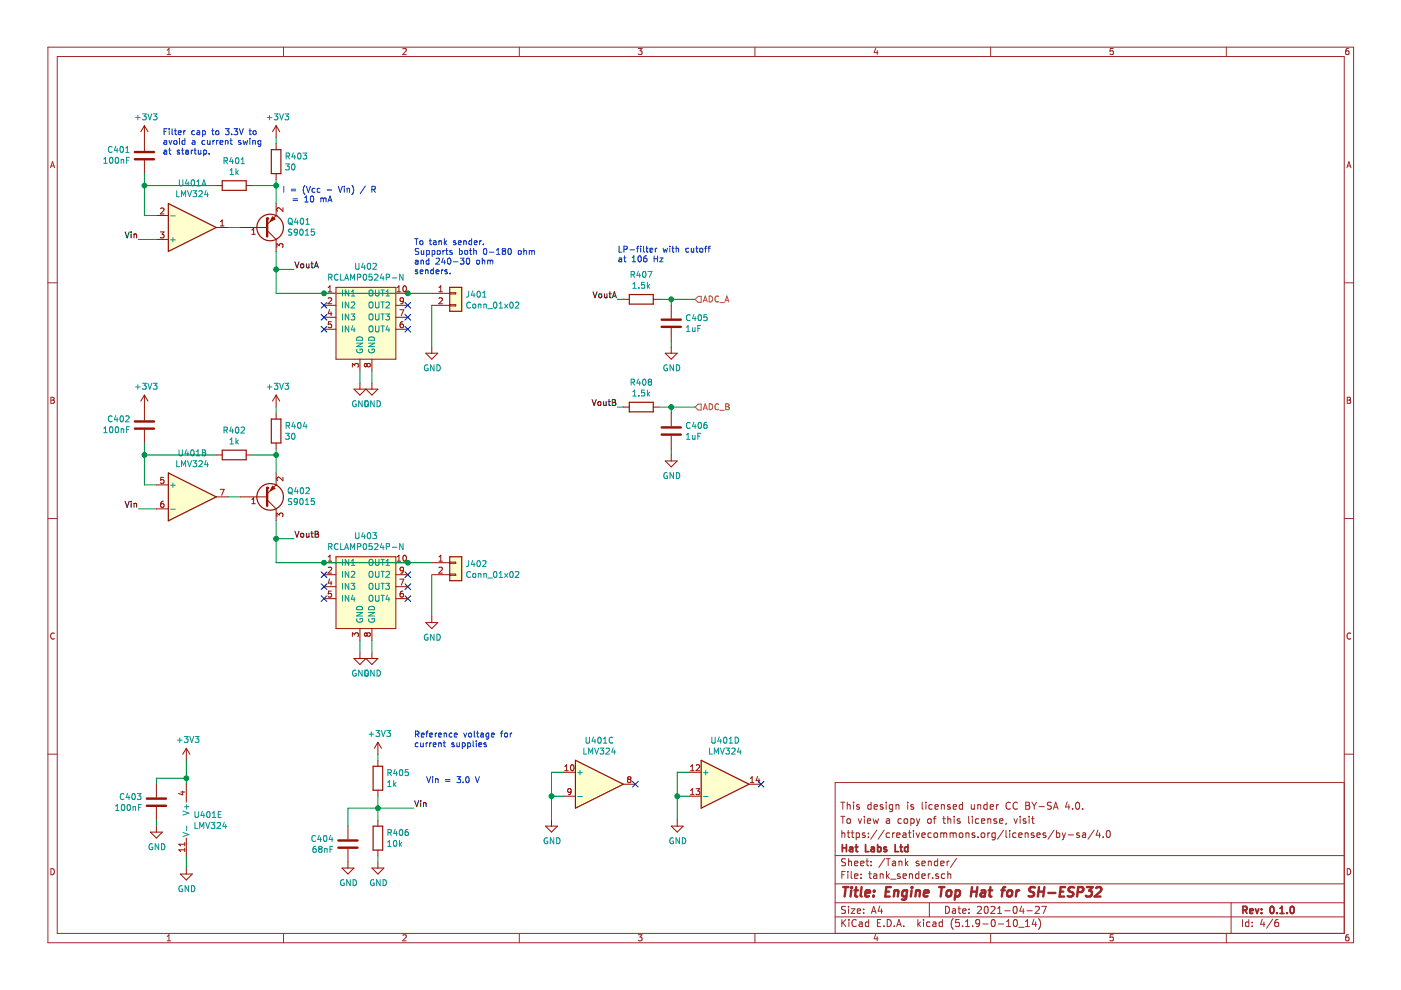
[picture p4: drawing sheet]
<svg xmlns="http://www.w3.org/2000/svg" width="297mm" height="210mm" viewBox="0 0 297 210" stroke-linecap="round" stroke-linejoin="round" font-family="sans-serif">
<path d="M.2 0h296.9v209.9h-296.9z" fill-rule="evenodd" fill="#fff" stroke="#fff" stroke-width=".21"/>
<g fill="none" stroke="#a0282a" stroke-width=".21">
<path d="M10.2 10h276.8v189.9h-276.8zM12.1 12h272.9v185.9h-272.9zM35.4 11.6h.8M35.4 10.6l.4-.3v1.3M60.1 10v2M85.4 10.4l.5-.1 .2 .3-.8 1h.8M110.1 10v2M135.3 10.3h.8l-.4 .5 .4 .1v.5l-.2 .2-.6-.2M160.1 10v2M185.6 10.2l-.3 .9h.9M186 10.7v.9M210 10v2"/>
<path d="M236 10.3h-.6l-.1 .6 .7-.1v.6l-.2 .2-.5-.2M260 10v2M285.9 10.3h-.4l-.1 .3-.1 .7 .2 .3 .5-.2-.1-.6h-.4l-.2 .2M10.7 35.6l.4-1.3 .5 1.3M10.8 35.2h.7M285.6 35.6l.4-1.3 .4 1.3M285.7 35.2h.6M10.2 60h1.9M285 60h2M10.8 84.2h.4l.3 .3-.3 .3 .3 .3-.2 .4h-.5zM10.8 84.8h.4M285.6 84.2h.5l.2 .3-.2 .3 .3 .3-.2 .4h-.6z"/>
<path d="M285.6 84.8h.5M10.2 109.9h1.9M285 109.9h2M11.5 134.3a.58 .58 0 0 0-.8 .5 .58 .58 0 0 0 .8 .6M286.4 134.3a.58 .58 0 0 0-.8 .5 .58 .58 0 0 0 .8 .6M10.2 159.9h1.9M285 159.9h2M178.3 173.1h.8M178.3 170.1h.8M178.5 176.1v1.5M178.5 176.7l.2-.1 .3 .1 .1 .9M178.7 170.1v1.5"/>
<path d="M178.7 173.1v1.5M179.6 176.6h.6M179.6 173.7l.2-.1 .5 .1v.8l-.3 .1-.4-.1zM179.6 170.1v1.5M179.6 170.7l.2-.1 .4 .1 .1 .9M179.8 176.1v1.3l.4 .2M180.5 176.6h.6M180.7 176.1v1.3l.4 .2M181 170.1v.1M181 170.6v1M181.5 176.7l.5-.1 .2 .3v.5l-.2 .2-.5-.1M181.5 176.6v1.5"/>
<path d="M182 173.6l.3 1 .4-1M182.2 170.7l-.4-.1-.2 .2 .1 .2 .5 .2v.3h-.6M183.3 173.1v.1M183.3 173.6v1M183.4 176.7l-.4-.1-.2 .2 .1 .2 .5 .1v.4h-.6M183.9 174.1l.7-.2-.1-.2-.4-.1-.2 .2 .1 .7h.5M184.1 177.4v.2M184.1 176.7v.1M184.7 170.1v1.5M184.7 170.7l-.4-.1-.3 .3v.6l.3 .1 .4-.1M185.1 173.6l.3 1 .3-.7 .3 .7 .3-1M185.3 171.1l.7-.2v-.2l-.5-.1-.2 .2 .1 .7h.6"/>
<path d="M185.9 176l-1.3 1.9M187.2 170.7l-.4-.1-.2 .2 .1 .2 .5 .2v.3h-.6M187.5 176l-1.3 1.9M187.9 170.1v.1M187.9 170.6v1M188 173.7h.5l.1 .9M188.6 176.7l-.4-.1-.3 .3 .1 .5 .2 .2 .4-.1M188.6 173.9l-.5 .1-.2 .2 .2 .4 .5-.1M189.3 170.6v1.2l-.3 .3-.4-.1M189.3 176.6v1M189.3 170.7l-.5-.1-.3 .3 .2 .6h.6M189.7 176.6l-.4 .3"/>
<path d="M190 170.7l.2-.1 .3 .1 .1 .9M190 170.6v1M190.1 177.1l.7-.2v-.2l-.5-.1-.2 .2 .1 .7h.6M191.1 173.7l-.4-.1-.3 .3 .1 .6h.6M191.5 176.7h.5l.1 .9M191.7 173.7l.3-.1 .4 .1 .1 .6-.2 .2-.3 .1-.3-.1zM192.1 176.9l-.7 .3 .2 .4 .5-.1M192.5 170.1v.1M192.5 170.6v1M192.6 176.6h.6M192.8 176.1v1.3l.4 .2M193.1 173.7l.4-.1 .3 .3-.1 .6-.2 .1-.4-.1"/>
<path d="M193.1 173.6v1.5M193.7 176.1v.1M193.7 176.6v1M193.7 170.7l-.4-.1-.2 .2 .1 .2 .5 .2v.3h-.6M194.2 176.6l.4 1 .4-1M194.3 173.6l.4 1M194.7 174.6l-.4 .5M195 173.6l-.3 1M195.4 177.1l.8-.2-.1-.2-.4-.1-.3 .2 .1 .7h.6M195.5 170.1v1.3l.2 .2M196.3 170.1v.1M196.3 170.6v1"/>
<path d="M196.7 173.7l.2-.1 .5 .1v.8l-.2 .1-.5-.1zM197.5 176.7l-.5-.1-.3 .3 .2 .6h.6M197.7 170.7l-.5-.1-.3 .3 .1 .6 .2 .1 .5-.1M197.9 173.6h.5M198.1 176.7l.2-.1 .4 .1 .1 .6-.1 .2-.4 .1-.2-.2zM198.2 171.1l.8-.2-.1-.2-.5-.1-.2 .2 .1 .7h.6M198.4 173.1l-.3 .2v1.3M199.5 176.7l.4-.1 .2 .2M199.5 176.6v1M199.6 170.6v1M199.6 170.7l.2-.1 .4 .1v.9M199.9 173.6h.5"/>
<path d="M200.1 176.8l.2-.2 .4 .1v.9M200.1 173.1v1.3l.3 .2M200.1 176.8v.8M201 173.1v1.5M201 173.7l.2-.1 .3 .1 .1 .9M201.4 176.7l.5-.1 .2 .2M201.4 176.6v1M201.4 170.7l-.3-.1-.2 .2 .1 .2 .4 .2v.3h-.5M202.1 176.8l.2-.2 .4 .1v.9M202.1 171.1l.7-.2-.1-.2-.4-.1-.2 .2v.7h.6M202.1 176.8v.8M202.3 173.1v.1"/>
<path d="M202.3 173.6v1M203.4 176.7l.2-.1 .5 .1v.7l-.2 .2-.5-.2zM203.5 173.7l-.3-.1-.3 .2 .1 .2 .5 .1v.4h-.6M204.1 170.1v1.5M204.1 170.7l-.5-.1-.2 .3v.6l.2 .1 .5-.1M204.8 176.6v1M204.8 176.7l.2-.1 .4 .1v.9M205.4 173.1v1.3l.2 .2M205.9 170.6l.1 .9 .4 .1 .2-.1M206.2 173.1v.1M206.2 173.6v1M206.6 170.6v1"/>
<path d="M206.6 176.7l-.3-.1-.2 .2 .1 .2 .4 .1v.4h-.5M207.3 170.7l.2-.1 .4 .1v.9M207.3 170.6v1M207.4 177.4v.2M207.5 173.7l-.4-.1-.3 .3 .1 .6 .2 .1 .4-.1M208.1 174.1l.7-.2-.1-.2-.4-.1-.2 .2v.7h.6M208.1 176.7l.2-.1 .4 .1v.7l-.2 .2-.4-.2zM209.3 170.7l-.4-.1-.3 .3v.6l.3 .1 .4-.1M209.3 170.1v1.5M209.4 173.7l.2-.1 .4 .1 .1 .9M209.4 173.6v1M209.4 176.6v1"/>
<path d="M209.9 176.6l-.5 .3M209.9 171.1l.8-.2-.1-.2-.5-.1-.2 .2 .1 .7h.6M211 176.6v1.2l-.3 .3-.4-.1M211 176.7l-.4-.1-.3 .3v.5l.3 .2 .4-.1M211.3 173.7l-.4-.1-.2 .2 .1 .2 .5 .1v.4h-.6M211.3 170.6v1M211.7 170.6l-.4 .3M211.9 174.1l.7-.2v-.2l-.4-.1-.3 .2 .1 .7h.6M212.8 176l-1.3 1.9M213.3 176.1v1.3l.2 .2M213.3 174.5l-.1 .3M214.1 176.1v.1"/>
<path d="M214.1 176.6v1M214.2 170.2a.59 .59 0 0 0-.7 0 .59 .59 0 0 0-.2 .7 .56 .56 0 0 0 .3 .6 .56 .56 0 0 0 .6 0M215 173.6l.3 1 .4-1M215.4 176.7l-.4-.1-.3 .3 .1 .6h.6M215.7 170.2a.59 .59 0 0 0-.7 0 .59 .59 0 0 0-.2 .7 .56 .56 0 0 0 .3 .6 .56 .56 0 0 0 .6 0M216 177.1l.7-.2-.1-.2-.4-.1-.2 .2 .1 .7h.5M216.3 173.1v.1M216.3 173.6v1M217.4 176.7l.2-.1 .3 .1 .1 .9M217.4 176.6v1M217.5 173.7l-.4-.1-.2 .2 .1 .2 .5 .1v.4h-.6M217.5 170.1h.5l.3 .3-.3 .4 .3 .1v.4l-.2 .3h-.6z"/>
<path d="M217.5 170.8h.5M218.2 173.1v.1M218.2 173.6v1M218.7 173.6h.6M218.8 170.1l.5 .8M218.9 173.1v1.3l.4 .2M219.2 176.7l-.3-.1-.3 .2 .1 .2 .5 .1v.4h-.6M219.3 170.9v.7M219.8 170.1l-.5 .8M219.8 177.1l.8-.2-.1-.2-.4-.1-.3 .2 .1 .7h.6M220.3 171h1.1M221.7 176.7l-.4-.1-.2 .2 .1 .2 .5 .1v.4h-.6"/>
<path d="M222.9 170.2l-.6-.1-.2 .3v.3l.7 .3v.5l-.2 .1-.5-.1M223.3 171.6l.5-1.5 .5 1.5M223.5 176l-1.3 1.9M223.5 171.2h.7M224 176.7l.4-.1 .3 .3-.1 .6h-.6M224 176.1v1.5M225.2 176.6l.4 1M225.6 177.6l-.4 .5M225.9 176.6l-.3 1M226.3 170l-.4 1.1h.9M226.5 177h1.1M226.6 170.6v1"/>
<path d="M227.4 171.5v.1M228.2 170.2l.2-.1a.8 .8 0 0 1 .5 .7 .8 .8 0 0 1-.5 .8l-.4-.6zM228.8 176.7l-.3-.1-.2 .2v.2l.5 .1v.4h-.5M229.5 171.5v.1M229.5 176.7h.6l.1 .9M230.2 176.9l-.7 .3 .2 .4 .5-.1M232 176l-1.3 1.9M232.8 176l-.4 1.1h.9M233.1 176.6v1M233.9 177.4v.2M234.7 176.2l.2-.1a.8 .8 0 0 1 .5 .7 .8 .8 0 0 1-.5 .8 1 1 0 0 1-.2-1.4zM285 165.9h-107.9v32"/>
<path d="M10.8 184.2a.65 .65 0 0 1 .7 .6 .65 .65 0 0 1-.7 .7zM35.4 198.5l.4-.3v1.3M35.4 199.5h.8M60.1 197.9v2M85.4 198.3l.5-.1 .2 .3-.8 1h.8M110.1 197.9v2M135.3 198.2h.8l-.4 .5 .4 .1v.6l-.2 .1-.6-.1M160.1 197.9v2M177.1 194.4h107.9M177.1 191.4h107.9M177.1 187.4h107.9M177.1 181.4h107.9"/>
<path d="M178.5 185.5h.5M178.5 195v1.5M178.7 195.6l.6 .9M179.2 184.8h-.7v1.5M179.3 192.2h-.6l-.3 .2 .1 .4 .7 .3v.4l-.2 .2-.6-.1M179.3 182.1h-.6l-.3 .2 .1 .4 .7 .3v.4l-.2 .2-.6-.1M179.3 195l-.8 .8M179.8 184.8v.1M179.8 185.3v1M179.9 182.1v1.5M179.9 192.2v.1M179.9 192.7v1"/>
<path d="M179.9 182.7l.2-.1h.4v1M180 195v.1M180 195.5v1M180.5 192.7h.8l-.8 1h.8M180.5 184.8v1.3l.2 .2M181.2 185.8l.7-.2-.1-.3h-.4l-.2 .2 .1 .7h.5M181.2 183.1l.7-.2-.1-.3h-.4l-.2 .2 .1 .7h.5M181.5 195.1a.59 .59 0 0 0-.7 0 .59 .59 0 0 0-.2 .7 .56 .56 0 0 0 .3 .6 .56 .56 0 0 0 .6-.1M181.8 193.2l.7-.2-.1-.2-.4-.1-.2 .2v.7h.6M182.2 195.5h.6v1M182.5 183.1l.7-.2-.1-.3h-.4l-.2 .2 .1 .7h.5M182.6 186.1v.2"/>
<path d="M182.6 185.3v.2M182.8 195.8l-.5 .1-.2 .2 .2 .4 .5-.1M183.1 193.5v.2M183.1 192.8v.1M183.6 182.6h.6M183.8 182.1v1.3l.4 .2M184.2 195.5h-.5l-.2 .2v.6l.2 .2 .5-.1M184.2 195v1.5M184.2 185.3h.6M184.4 184.8v1.3l.4 .2M184.7 183.4v.2M184.7 182.6v.2"/>
<path d="M184.8 193.7l.4-1.5 .5 1.5M184.9 193.2h.7M185.2 185.3h.6l.1 1M185.6 198.1l-.3 .9h.9M185.9 185.6l-.5 .1-.2 .2 .2 .4 .5-.1M186 198.6v.9M186 195.7h.5M186.5 192.1l-.3 1.1h.9M186.6 185.4l.2-.1h.4v1M186.6 185.3v1M186.7 195h-.7v1.5h.7M186.9 192.7v1"/>
<path d="M187.4 196.3v.2M187.6 182l-1.3 1.9M187.9 182.1h.8M188 184.8v1.5M188.1 195a.76 .76 0 0 1 .9 .7 .76 .76 0 0 1-.9 .8zM188.1 185.7l.4 .6M188.3 182.1v1.5M188.5 185.3l-.5 .5M188.8 186.4h1.2M189.3 182.6h.5l.1 1M189.6 196.3v.2M189.9 182.9l-.5 .1-.2 .2 .2 .4 .5-.1"/>
<path d="M190.1 196.5l.5-1.5 .5 1.5M190.2 196h.8M190.6 182.7l.2-.1h.4v1M190.6 182.6v1M190.8 185.3h-.3l-.3 .2 .1 .2 .5 .1v.4h-.6M191.5 185.8l.7-.2-.1-.3h-.4l-.2 .2v.7h.6M191.6 196.3v.2M192 182.1v1.5M192.1 183l.4 .6M192.5 182.6l-.5 .5M192.8 185.4l.2-.1h.4l.1 1M192.8 185.3v1"/>
<path d="M194.6 195v1.5M194.7 195.9l.5 .6M194.8 185.3h-.4l-.3 .2 .1 .7h.6M194.8 184.8v1.5M194.8 182.6h-.3l-.3 .2 .1 .2 .5 .1v.4h-.6M195.2 195.5l-.6 .5M195.4 185.8l.8-.2-.1-.3h-.4l-.3 .2 .1 .7h.6M195.4 183.1l.8-.2-.1-.3h-.4l-.3 .2 .1 .7h.6M195.8 195v.1M195.8 195.5v1M196.8 182.6v1M196.8 185.3v1"/>
<path d="M196.8 182.7l.2-.1h.4l.1 1M197 191.4v3M197.2 195.5h-.5l-.2 .2v.6l.2 .2 .5-.1M197.2 185.3l-.4 .2M197.7 186.1v.2M197.8 195.5h.6v1M198.4 195.8l-.7 .3 .3 .4 .4-.1M198.8 182.6h-.4l-.3 .3 .1 .5 .2 .2 .4-.1M198.8 182.1v1.5M199 185.3h-.4l-.2 .2v.2l.6 .1v.4h-.6M199.5 183.1l.7-.2-.1-.3h-.4l-.2 .2v.7h.6M199.8 195.5h-.4l-.3 .2 .1 .6 .2 .2 .4-.1"/>
<path d="M199.8 195v1.5M200.3 185.3h-.4l-.3 .2 .1 .6 .2 .2 .4-.1M200.5 192.2a.75 .75 0 0 1 .8 .7 .75 .75 0 0 1-.8 .8zM200.8 182.6v1M201 185.4l.2-.1h.3l.1 1M201 184.8v1.5M201.2 182.6l-.4 .3M202 192.8h.5l.1 .9M202.1 194.8a1.71 1.71 0 0 0 0 2.2M202.6 193l-.5 .1-.2 .2 .2 .4 .5-.1M202.8 182l-1.3 1.9M203.1 192.7h.6"/>
<path d="M203.3 192.2v1.3l.4 .2M203.4 195h-.7l-.1 .7 .7-.1 .1 .2v.5l-.2 .2-.6-.2M204.1 196.3v.2M204.1 193.2l.7-.2-.1-.2-.4-.1-.2 .2 .1 .7h.5M204.7 196.5h.9M204.7 195.4l.4-.4v1.5M205.4 193.5v.2M205.4 192.8v.1M206.2 196.3v.2M207.2 192.3l.6-.1 .3 .4-.9 1.1h.9M207.7 195.6l-.3 .3-.4-.1-.1-.2 .1-.6h.4l.3 .2v.9l-.4 .4h-.3M208.4 195.9h1.1"/>
<path d="M208.8 192.3l.4-.1a.85 .85 0 0 1-.2 1.5l-.2-.2-.1-.4zM210 197.9v2M210.1 192.3l.6-.1 .3 .4-1 1.1h1M210.3 195h.2a.8 .8 0 0 1 .5 .7 .8 .8 0 0 1-.5 .8 1 1 0 0 1-.2-1.5zM211.5 193.7h.9M211.5 192.6l.4-.4v1.5M211.6 195.9h1.2M213 193.1h1.2M213.4 196.5h.9M213.4 195.4l.5-.4v1.5M214.9 192.3l.2-.1a.8 .8 0 0 1 .6 .7 .8 .8 0 0 1-.6 .8l-.3-.6zM215.1 195h.1a.8 .8 0 0 1 .5 .7 .8 .8 0 0 1-.5 .8 .97 .97 0 0 1-.1-1.5z"/>
<path d="M216 196.6h1.1M216.6 192.1l-.4 1.1h1M216.9 192.7v1M217.4 196.5h.9M217.4 195.4l.4-.4v1.5M217.7 193.1h1.2M219.2 194.9l-.3 1.1h.9M219.5 192.3l.6-.1 .2 .1 .1 .3-1 1.1h1M219.6 195.5v1M220.2 194.8a1.71 1.71 0 0 1 0 2.2M220.9 192.2h.9l-.6 1.5M236 198.2h-.6l-.1 .6 .7-.1v.7l-.2 .1-.5-.1"/>
<path d="M260 197.9v2M261 191.4v6.5M263.4 195v1.5M264.8 195.5h-.5l-.2 .2 .1 .7h.6M264.8 195v1.5M265.5 196.3v.2M265.5 195.5v.2M267.6 194.9l-.3 1.1h.9M268 195.5v1M269.8 194.9l-1.2 1.9M271 195h-.4a.96 .96 0 0 0 0 1.5l.4-.2 .1-.5-.3-.3-.4 .1-.1 .2M285.6 184.2a.65 .65 0 0 1 .8 .6 .65 .65 0 0 1-.8 .7z"/>
<path d="M285.9 198.2h-.4l-.1 .3-.1 .7 .2 .3 .5-.1-.1-.7h-.4l-.2 .2"/>
</g>
<g fill="none" stroke="#a0282a" stroke-width=".38">
<path d="M178.6 179.1v1.5M178.6 179.8h.9M179.5 179.1v1.5M180.2 179.7h.5l.1 .9M180.8 179.9l-.7 .3 .2 .4 .5-.1M181.3 179.6h.6M181.5 179.1v1.3l.4 .2M183.5 179.1v1.5h.7M184.7 179.7h.6l.1 .9M185.4 179.9l-.7 .3 .2 .4 .5-.1M186.1 179.7l.4-.1 .3 .3-.1 .5-.2 .2-.4-.1M186.1 179.1v1.5"/>
<path d="M187.9 179.7l-.3-.1-.2 .2 .1 .2 .4 .1v.4h-.5M189.8 179.1v1.5h.7M190.8 179.6h.6M191 179.1v1.3l.4 .2M192.5 179.7l-.4-.1-.3 .3 .1 .5 .2 .2 .4-.1M192.5 179.1v1.5M263.5 193l.7-.1 .2-.2-.1-.4-.2-.1h-.6v1.5M263.9 193l.5 .7M265 193.2l.7-.2-.1-.2-.4-.1-.2 .2v.7h.6M266.2 192.7l.3 1 .4-1M267.5 193.5v.2M267.5 192.8v.1"/>
<path d="M269.4 192.3l.2-.1a.8 .8 0 0 1 .5 .7 .8 .8 0 0 1-.5 .8l-.4-.6zM270.7 193.5v.2M271.4 193.7h.8M271.4 192.6l.4-.4v1.5M272.9 193.5v.2M273.7 192.3l.3-.1a.85 .85 0 0 1-.1 1.5l-.2-.2-.2-.4z"/>
</g>
<g fill="none" stroke="#a0282a" stroke-width=".51">
<path d="M178.8 188.1h1.1M179.3 188.1l-.2 2M180.5 188.8l-.2 1.3M180.6 188.1l-.1 .2M180.6 188.1l.1 .1-.2 .1M181.2 188.8h.7M181.5 188.1l-.2 1.7 .1 .2 .4 .1M182.7 188.1l-.2 1.7 .2 .3M183.5 189.4l1-.2-.1-.4h-.6l-.3 .2v1h.8M185.2 189.9v.2M185.3 188.8l.1 .1-.1 .1M185.3 188.8v.2"/>
<path d="M187.8 189h.7M188.9 188.1h-1l-.2 2h.9M189.6 188.9l.3-.1h.5l-.1 1.3M189.7 188.8l-.2 1.3M192.3 188.8h-.7l-.3 .3v.6l.3 .4 .6-.1M192.3 188.8l-.3 1.8a.56 .56 0 0 1-.8 .1M193.3 188.8l-.2 1.3M193.4 188.1l-.1 .2M193.4 188.1l.1 .1-.2 .1M194.2 188.9l.3-.1h.5l-.1 1.3M194.3 188.8l-.2 1.3M195.9 189.4l1-.2-.1-.4h-.7l-.3 1 .3 .3 .6-.1"/>
<path d="M199.1 188.1h1.1M199.7 188.1l-.3 2M200.8 188.9l.3-.1 .6 .1v.8l-.3 .3a.49 .49 0 0 1-.8-.3zM202.6 188.8h.8l.1 .3v.6a.66 .66 0 0 1-1 .3M202.7 188.8l-.3 2M206 189h1.1M206.1 188.1l-.3 2M207.2 188.1l-.2 2M208.1 188.8h.8l-.1 1.3M208.9 189.2l-.7 .1a.4 .4 0 0 0-.3 .4 .4 .4 0 0 0 .2 .4l.7-.1M209.6 188.8h.8M210 188.1l-.2 1.7v.2l.4 .1"/>
<path d="M212.3 188.8h.8M213.1 188.1l-.3 .1-.2 .2-.2 1.7M213.7 188.9l.3-.1 .6 .1v.8l-.5 .4a.48 .48 0 0 1-.6-.4zM215.6 188.8l-.2 1.3M216.1 188.8h-.4l-.2 .3M219.4 188.2l-.7-.1-.3 .2-.2 .4a.81 .81 0 0 0 .9 .5l.2 .3-.2 .4a.91 .91 0 0 1-1 .1M220.2 189h1.1M220.3 188.1l-.3 2M221.4 188.1l-.2 2M222.3 189.3h1.5M224.8 189h.6M225.8 188.1h-.9l-.3 2h1"/>
<path d="M227.7 188.2a.79 .79 0 0 0-1.1 .3v.3l.3 .2a.65 .65 0 0 1 .7 .5l-.2 .4a.87 .87 0 0 1-1 .1M228.5 189.1h.7l.4-.2 .1-.4-.1-.3-1-.1-.2 2M230.4 188.1h1.3l-.8 .7a.48 .48 0 0 1 .6 .4v.5l-.3 .3-.7 .1-.3-.2M232.4 188.3l.3-.2h.5l.2 .2 .1 .4-.1 .2-1.3 1.2h1.2"/>
</g>
<g fill="#fffecd" stroke="#fffecd" stroke-width=".25">
<path d="M35.7 43.2l10.1 5-10.1 5.1z"/>
<path d="M35.7 100.3l10.1 5.1-10.1 5z"/>
<path d="M122 161.2l10.2 5.1-10.2 5.1z"/>
<path d="M148.7 161.2l10.1 5.1-10.1 5.1z"/>
</g>
<g fill="none" stroke="#981200" stroke-width=".25">
<path d="M35.7 43.2l10.1 5-10.1 5.1zM35.7 100.3l10.1 5.1-10.1 5zM122 161.2l10.2 5.1-10.2 5.1zM148.7 161.2l10.1 5.1-10.1 5.1z"/>
<circle cx="57.3" cy="48.2" r="2.82"/>
</g>
<g fill="none" stroke="#981200" stroke-width=".21">
<path d="M33.2 45.7h2.5M33.2 50.8h2.5M34 49.2h.8l-.5 .5 .4 .1 .1 .4-.3 .2-.5-.1M34 44.2l.5-.1 .3 .4-.8 .9h.8M45.8 48.2h2.6M46.7 47.9h.8M46.7 47l.4-.4v1.3M56.6 48.9l1.9 1.9M58.5 45.7h.1M58.5 45.7l-1.9 1.9M33.2 102.8h2.5M33.2 107.9h2.5"/>
<path d="M34.7 106.3h-.3a.79 .79 0 0 0-.1 1.3l.4-.1 .1-.5-.3-.2h-.2l-.3 .2M34.7 101.2h-.6l-.1 .6 .5-.1 .3 .2v.4l-.3 .2-.5-.1M45.8 105.4h2.6M46.7 103.8h.8l-.5 1.2M38.3 167.9h.9M38.7 167.7v.8l-.8-.3M39.2 178.6v.7M39.2 179.8v.8M39.2 179h-1.3l.4 .3M39.5 166.3v3.8M39.5 177.7v3.8M119.5 163.7h2.5"/>
<path d="M119.5 168.8h2.5M119.7 163.4h.8M119.7 162.5l.4-.4v1.3M121.1 162.3l.2-.2a.67 .67 0 0 1 .4 .7 .67 .67 0 0 1-.4 .6l-.3-.5zM121.1 167.8l-.3 .2h-.3l-.1-.2v-.5l.4-.1 .3 .3-.2 .9-.4 .1M132.2 166.3h2.5M133.3 165.2l-.3-.2 .3-.3h.2l.3 .2-.3 .3M133.3 165.2l-.3 .3v.2l.3 .2h.4l.1-.2v-.2l-.3-.3M133.3 165.2h.2M146.1 163.7h2.6M146.1 168.8h2.6M146.4 163.4h.7"/>
<path d="M146.4 168.5h.7M146.4 162.5l.4-.4v1.3M146.4 167.6l.4-.4v1.3M147.6 167.2h.8l-.5 .5 .4 .1 .1 .5-.3 .2-.5-.1M147.6 162.3l.5-.2 .3 .4-.8 .9h.8M158.8 166.3h2.6M159.1 165.9h.7M159.1 165l.4-.3v1.2M160.6 164.6l-.3 .9h.8M160.9 165.1v.8M39.2 180.2h-1.3l.4 .4"/>
</g>
<g fill="none" stroke="#009596" stroke-width=".21">
<path d="M38 38.1v1.1l.3 .2 .3-.1 .2-.1v-1.1M39.6 38.1l-.3 .9h.8M39.9 38.6v.8M40.6 38.3l.2-.2a.67 .67 0 0 1 .5 .7 .67 .67 0 0 1-.5 .6l-.3-.5zM41.7 39.4h.7M41.7 38.5l.4-.4v1.3M42.8 39.4l.4-1.3 .5 1.3M42.9 39h.6M36.2 45.8h1M36.2 50.8h1M36.7 50.4v.9M37.5 40.4v1.3h.6"/>
<path d="M38.5 41.7v-1.3l.4 1 .5-1v1.3M39.8 40.4l.4 1.3 .4-1.3M40.9 40.4h.8l-.4 .5 .3 .1v.7l-.7-.1M42.2 40.6l.5-.2 .2 .4-.8 .9h.8M43.7 40.4l-.3 .9h.8M44 40.9v.8M37.5 97.7v1.3h.6M38 95.4v1l.2 .2h.4l.1-.2v-1M38.5 99v-1.3l.4 .9 .5-.9v1.3M39.5 95.3l-.3 .9h.8M39.8 97.7l.4 1.3 .4-1.3M39.8 95.8v.8"/>
<path d="M40.5 95.5l.2-.1a.67 .67 0 0 1 .5 .6 .67 .67 0 0 1-.5 .6l-.3-.4zM40.9 97.7h.8l-.4 .5 .3 .1v.6l-.7-.1M41.6 96.6h.8M41.6 95.7l.4-.3v1.2M42.2 97.8l.5-.1 .2 .3-.8 1h.8M42.9 95.4l.6 .1 .1 .2-.3 .3 .3 .2-.1 .4h-.6zM42.9 96h.4M43.7 97.6l-.3 .9h.8M44 98.1v.9M36.2 102.9h1M36.2 108h1M36.7 102.4v1"/>
<path d="M123.8 158.6v1.3h.6M124.3 156.3v1l.2 .3 .4-.1 .1-.2v-1M124.8 159.9v-1.3l.4 .9 .5-.9v1.3M125.8 156.2l-.3 .9h.8M126.1 158.6l.4 1.3 .4-1.3M126.1 156.7v.9M126.9 156.4l.1-.1a.67 .67 0 0 1 .5 .6 .67 .67 0 0 1-.5 .7l-.3-.5zM127.2 158.6h.8l-.4 .5 .3 .1v.6h-.7M127.9 157.6h.8M127.9 156.7l.4-.4v1.3M128.5 158.7l.5-.1 .2 .4-.8 .9h.8M130 156.4a.56 .56 0 0 0-.8 .1 .56 .56 0 0 0 0 .8l.4 .3 .4-.2"/>
<path d="M130 158.6l-.3 .8h.8M130.3 159v.9M150.4 158.6v1.3h.6M150.9 156.3v1l.2 .3 .4-.1 .1-.2v-1M151.5 159.9v-1.3l.4 .9 .4-.9v1.3M152.5 156.2l-.3 .9h.8M152.7 158.6l.5 1.3 .4-1.3M152.8 156.7v.9M153.5 156.4l.2-.1a.67 .67 0 0 1 .4 .6 .67 .67 0 0 1-.4 .7l-.3-.5zM153.9 158.6h.8l-.5 .5 .4 .1v.6h-.7M154.6 157.6h.7M154.6 156.7l.4-.4v1.3"/>
<path d="M155.1 158.7l.5-.1 .3 .4-.8 .9h.8M155.9 156.3a.64 .64 0 0 1 .7 .6 .64 .64 0 0 1-.7 .7zM156.7 158.6l-.3 .8h.7M157 159v.9M38.8 176.5l1.3 .4-1.3 .5M38.8 172l1.3 .4-1.3 .4M39.1 171h1M39.6 170.6v1M39.6 175.1v1M41.3 172.1v1l.3 .2h.3l.2-.2v-1M41.3 174.4v1.2h.6M42.3 175.6v-1.2l.5 .9 .4-.9v1.2"/>
<path d="M42.9 172l-.3 .9h.8M43.2 172.5v.8M43.6 174.4l.4 1.2 .5-1.2M43.9 172.2l.2-.1a.69 .69 0 0 1 .4 .6 .69 .69 0 0 1-.4 .6l-.3-.4zM44.8 174.4h.7l-.4 .5 .4 .1-.1 .6-.6-.1M45 173.3h.7M45 172.4l.4-.3v1.2M46 174.5l.5-.1 .3 .3-.8 .9h.8M46.3 172.7h.4M46.9 172.1h-.6v1.2h.6M47.6 174.3l-.4 .9h.8M47.9 174.8v.8"/>
<path d="M122.5 163.8h1M122.5 168.9h1M123 163.3v1M149.1 163.8h1M149.1 168.9h1M149.6 163.3v1"/>
</g>
<path d="M56.6 46.3v3.8" fill="none" stroke="#981200" stroke-width=".51"/>
<circle cx="56.6" cy="46.3" r=".25" fill="#981200"/>
<path d="M57.8 45.9l.5 .6-1 .5z" fill-rule="evenodd" fill="#981200" stroke="#981200" stroke-width=".21"/>
<g fill="none" stroke="#981200" stroke-width=".21">
<path d="M58.5 30.5v1.2M58.5 36.8v1.3M50.9 48.2h5.7M53.4 49.7h.7M53.4 48.8l.4-.4v1.3M58.5 43.2v2.5M58.5 50.8v2.5M58.7 52.4v-.7l.5 .4 .1-.4h.5l.2 .2-.1 .5M60 44v.8l-.9-.8-.4 .3 .1 .5M68.7 62.2h2.5M68.7 64.7h2.5M68.7 67.3h2.5"/>
<path d="M68.7 69.8h2.5M69.6 61.9h.7M69.6 61l.4-.4v1.3M69.6 63.3l.5-.2 .2 .4-.8 .9h.8M69.9 65.6l-.3 .9h.8M70.2 66.1v.8M70.2 68.2h-.5l-.1 .6 .5-.1 .2 .2v.4l-.2 .2-.5-.1M71.2 60.9h12.7v15.3h-12.7zM74.7 77.8v-.8l.5 .5 .1-.4 .5-.1 .2 .3-.1 .5M76.3 76.2v2.5M77.8 77.3l-.2-.3-.3 .3v.2l.2 .3 .3-.3M77.8 77.3l.2-.3h.3l.2 .3v.4l-.2 .1h-.3l-.2-.3"/>
<path d="M77.8 77.3v.2M78.9 76.2v2.5M83.9 62.2h2.6M83.9 64.7h2.6M83.9 67.3h2.6M83.9 69.8h2.6M84.2 61.9h.7M84.2 61l.4-.4v1.3M84.8 65.7h.8l-.5 1.2M85.4 68.2h-.2a.79 .79 0 0 0-.1 1.3l.3-.1 .2-.5-.3-.2h-.2l-.3 .2M85.6 60.7l.1-.1a.67 .67 0 0 1 .5 .6 .67 .67 0 0 1-.5 .7l-.3-.5zM85.6 63.7l-.3 .2h-.4l-.1-.2 .1-.4 .4-.2 .3 .3-.2 .9-.5 .1"/>
<path d="M30.6 83.8l-.7 1.2M30.6 83.8v5.3M30.6 91.1v2.8M30.6 83.8l.8 1.2M45.8 96.5h1.3M52.2 96.5h1.3M58.5 83.8v2.5M58.5 87.6v1.2M58.5 93.9v1.3M58.5 83.8l-.7 1.2M58.5 83.8l.8 1.2M75 82.5h5.1l-1.2 1.3-1.3-1.3-1.3 1.3z"/>
<path d="M76.3 81.2v1.3M78.9 81.2v1.3M132.2 86.3h1.2M138.5 86.3h1.3M141 97.7h2.6l-1.3 1.3zM142.3 87.6v2.8M142.3 92.4v2.8M142.3 96.5v1.2M56.6 106l1.9 1.9M58.5 102.8h.1M58.5 102.8l-1.9 1.9M91.5 119.3h3.9"/>
<path d="M93.1 119h.7M93.1 118.1l.3-.4v1.3M95.4 119.2h1.2v.2h-1.2zM91.5 121.9h3.9M93.1 120.4l.4-.1 .3 .3-.8 .9h.8M95.4 121.7h1.2v.3h-1.2zM39.5 158.7l-.8 1.2M39.5 158.7v2.5M39.5 158.7l.8 1.2M80.1 157.4v2.5M80.1 157.4l-.7 1.3M80.1 157.4l.8 1.3"/>
<path d="M80.1 161.2v1.3M80.1 167.5v1.3M80.1 173.9v1.3M115.7 175.2h2.5l-1.3 1.2zM116.9 173.9v1.3M142.3 175.2h2.6l-1.3 1.2zM143.6 173.9v1.3M38.2 185.3h2.6l-1.3 1.3zM39.5 184v1.3M78.9 184h2.5l-1.3 1.3zM80.1 180.2v1.3M80.1 182.8v1.2"/>
</g>
<g fill="none" stroke="#009596" stroke-width=".21">
<path d="M60.5 34.8h.8l-.4 .4 .4 .2v.5l-.2 .1-.6-.1M60.7 33.1h.6l.1-.2-.1-.3-.6-.2v1.3M61 33.1l.4 .6M61.9 34.9l.2-.1a.67 .67 0 0 1 .5 .6 .67 .67 0 0 1-.5 .6l-.3-.5zM62.2 32.4l-.3 .9h.8M62.5 32.9v.8M63.2 32.6l.2-.2a.67 .67 0 0 1 .4 .7 .67 .67 0 0 1-.4 .6l-.3-.5zM64.2 32.4h.8l-.4 .5 .4 .2-.1 .6-.7-.1M61.2 46.5l.2-.2a.45 .45 0 0 1 .6 .4l-.2 .8h-.5a.92 .92 0 0 1-.1-1zM61.4 47.2l.4 .3M61.8 47.5l.2 .2M61.9 48.7l-.5-.1-.2 .1v.4l.5 .2 .2 .3-.3 .3-.5-.1"/>
<path d="M62.8 46.2l-.3 .9h.7M63.1 46.7v.8M63.1 49.1l-.3 .3-.3-.1-.1-.6 .4-.1 .3 .2-.1 .8-.2 .2-.3 .1M63.7 48.7l.1-.1a.67 .67 0 0 1 .5 .6 .67 .67 0 0 1-.5 .7l-.3-.5zM63.8 46.4l.1-.1a.67 .67 0 0 1 .5 .6 .67 .67 0 0 1-.5 .6l-.3-.4zM64.8 49.9h.7M64.8 48.9l.3-.3v1.3M64.9 47.5h.7M64.9 46.6l.3-.3v1.2M66.6 48.6h-.6v.6l.2-.1 .4 .1v.5l-.1 .2-.5-.2M69.7 58.8l.6-.1v-.4l-.6-.2v1.3M70 58.8l.4 .6"/>
<path d="M71.7 58.3a.56 .56 0 0 0-.8 .5 .56 .56 0 0 0 .8 .5M72.2 58.1v1.3h.6M73.1 59.4l.4-1.3 .4 1.3M73.2 59h.6M74.3 59.4v-1.3l.5 .9 .4-.9v1.3M75.4 55.8v1.1l.2 .2 .4-.1 .1-.1v-1.1M75.8 58.8l.6-.1 .1-.1-.1-.3-.6-.2v1.3M77 55.8l-.3 .9h.8M77.1 58.3l.2-.2a.69 .69 0 0 1 .4 .7 .69 .69 0 0 1-.4 .6l-.3-.5zM77.3 56.3v.8M78 56l.2-.2a.67 .67 0 0 1 .4 .7 .67 .67 0 0 1-.4 .6l-.3-.5zM78.9 58.1h-.6l-.1 .6 .2-.1 .5 .1v.6l-.2 .1-.5-.1"/>
<path d="M79.1 56l.5-.2 .2 .4-.8 .9h.8M79.4 58.3l.5-.2 .2 .4-.7 .9h.7M80.9 58.1l-.3 .9h.8M81.2 58.6v.8M81.9 58.8l.6-.1 .1-.4-.7-.2v1.3M83.2 58.9h.9M85.5 58.1v1.3l-.8-1.3v1.3M72.6 61.5v1.3M72.6 64v1.3M72.6 66.6v1.2M72.6 69.1v1.3M74 61.5v1.3l-.8-1.3v1.3"/>
<path d="M74 64v1.3l-.8-1.3v1.3M74 66.6v1.2l-.8-1.2v1.2M74 69.1v1.3l-.8-1.3v1.3M74.4 66.6h.8l-.4 .4 .3 .2 .1 .4-.2 .2-.6-.1M74.5 62.8h.7M74.5 61.8l.4-.3v1.3M74.5 64.1l.5-.1 .2 .4-.8 .9h.8M74.8 69l-.3 .9h.8M75.1 69.5v.9M75.6 72.8h1.3l-1.3 .7h1.3M75.7 74.1a.57 .57 0 0 0 .5 .7 .57 .57 0 0 0 .5-.8h-.4v.3M75.8 71.5a.67 .67 0 0 1 .7 0 .67 .67 0 0 1 .4 .6h-1.3z"/>
<path d="M78.1 72.8h1.3l-1.3 .7h1.3M78.2 74.1a.57 .57 0 0 0 .6 .7 .57 .57 0 0 0 .5-.8h-.4v.3M78.3 61.7l.2-.2a.45 .45 0 0 1 .6 .4l-.1 .7-.5 .2-.2-.2zM78.3 64.2l.2-.2a.45 .45 0 0 1 .6 .5l-.1 .6-.5 .2-.2-.2zM78.3 66.7l.2-.1a.45 .45 0 0 1 .6 .4l-.1 .7-.5 .1-.2-.1zM78.3 69.3l.2-.2a.45 .45 0 0 1 .6 .4l-.1 .7-.5 .2-.2-.2zM78.3 71.5a.67 .67 0 0 1 .8 0 .67 .67 0 0 1 .3 .6h-1.3zM79.6 61.5v1l.3 .3 .3-.1 .1-.2v-1M79.6 64v1.1l.3 .2 .3-.1 .1-.1v-1.1M79.6 66.6v1l.3 .2h.3l.1-.2v-1M79.6 69.1v1l.3 .3 .3-.1 .1-.2v-1M80.8 61.5h.7"/>
<path d="M80.8 64h.7M80.8 66.6h.7M80.8 69.1h.7M81.1 61.5v1.3M81.1 64v1.3M81.1 66.6v1.2M81.1 69.1v1.3M81.8 66.6h.8l-.4 .4 .3 .2v.5l-.2 .1-.5-.1M81.8 64.1l.5-.1 .3 .4-.8 .9h.8M81.8 61.8l.4-.3v1.3M81.8 62.8h.8M82.2 69l-.4 .9h.8"/>
<path d="M82.5 69.5v.9M22 91.7h.7M22 90.8l.4-.3v1.2M23.3 90.6l.2-.1a.67 .67 0 0 1 .5 .6 .67 .67 0 0 1-.5 .6l-.3-.4zM23.8 88.3a.56 .56 0 0 0-.8 .1 .56 .56 0 0 0 0 .7l.4 .3 .4-.1M24.6 88.1l-.4 .9h.8M24.6 90.6l.1-.1a.69 .69 0 0 1 .5 .6 .69 .69 0 0 1-.5 .6l-.3-.4zM24.8 88.6v.8M25.6 88.3l.1-.1a.67 .67 0 0 1 .5 .6 .67 .67 0 0 1-.5 .6l-.3-.4zM25.7 90.9v.8M25.7 91h.5v.7M26.7 88.3l.4-.1 .3 .3-.8 .9h.8"/>
<path d="M26.8 91.1h.5M27.4 90.5h-.6v1.2M28.7 82h1M29.2 81.6v.9M30.2 81.3h.8l-.4 .4 .3 .2 .1 .4-.3 .2-.5-.1M31.4 81.3l.4 1.2 .4-1.2M32.5 81.3h.8l-.4 .4 .3 .2v.5l-.2 .1-.5-.1M47.5 91.2h.6l.1-.2v-.3l-.7-.1v1.2M47.8 91.2l.4 .6M48.8 94.1h.7M48.8 93.2l.3-.3v1.2M49 90.5l-.3 .9h.8"/>
<path d="M49.3 91v.8M50 90.7l.2-.1a.67 .67 0 0 1 .5 .6 .67 .67 0 0 1-.5 .6l-.3-.5zM50 92.9v1.2M50.2 93.6l.3 .5M50.5 93.3l-.5 .5M51.1 90.7l.5-.1 .2 .3-.7 .9h.7M56.7 82h1M57.1 81.6v.9M58.1 81.3h.8l-.4 .4 .3 .2 .1 .4-.2 .2-.6-.1M59.3 81.3l.4 1.2 .4-1.2M60.4 81.3h.8l-.4 .4 .4 .2v.5l-.2 .1-.6-.1M60.5 91.9h.8l-.4 .5 .4 .1v.5l-.2 .1-.6-.1"/>
<path d="M60.7 90.2h.6l.1-.2-.1-.3-.6-.1v1.2M61 90.2l.4 .6M61.9 92l.2-.1a.67 .67 0 0 1 .5 .6 .67 .67 0 0 1-.5 .6l-.3-.4zM62.2 89.5l-.3 .9h.8M62.5 90v.8M63.2 89.7l.2-.1a.67 .67 0 0 1 .4 .6 .67 .67 0 0 1-.4 .6l-.3-.5zM64.6 89.5l-.3 .9h.8M64.9 90v.8M75.4 85a.59 .59 0 0 0-.7 .6 .59 .59 0 0 0 .7 .6l.1-.5h-.2M76.8 85v1.2l-.7-1.2v1.2M77.4 85.1a.52 .52 0 0 1 .7 .1 .52 .52 0 0 1 0 .7 .37 .37 0 0 1-.4 .3 .37 .37 0 0 1-.4-.3zM78 85h-.6v1.2l.7-.1v-.4h-.3"/>
<path d="M79.3 85v1.2l-.7-1.2v1.2M79.9 85a.64 .64 0 0 1 .8 .6 .64 .64 0 0 1-.8 .6zM133.8 81.1l.6-.1 .1-.2v-.3l-.7-.1v1.3M134.1 81.1l.4 .6M134.2 83.1l.3-.4v1.3M134.2 84h.7M135.3 80.3l-.3 .9h.8M135.4 83.8v.2M135.6 80.8v.9M136.3 80.5l.2-.1a.67 .67 0 0 1 .5 .6 .67 .67 0 0 1-.5 .7l-.3-.5zM136.7 82.7h-.7v.6l.2-.1 .4 .1 .1 .5-.2 .2-.5-.2M137.3 82.7v1.3"/>
<path d="M137.4 83.5l.3 .5M137.7 81l-.3-.3 .3-.3 .4 .1v.3l-.2 .2M137.7 81l-.3 .2v.2l.3 .3 .4-.1 .1-.2-.1-.3-.2-.1M137.7 81h.2M137.7 83.1l-.4 .5M145.5 92.2l.4-.3v1.2M145.5 93.1h.8M146.3 89.7a.56 .56 0 0 0-.7 .1 .56 .56 0 0 0 0 .7l.3 .3 .4-.1M146.8 92.3l.1 .8 .5-.1M147.1 89.5l-.3 .9h.8M147.4 92.3v.8M147.4 90v.8"/>
<path d="M148 92.5h.4M148.1 89.7l.2-.1a.67 .67 0 0 1 .5 .6 .67 .67 0 0 1-.5 .6l-.3-.5zM148.6 91.9h-.6v1.2M149.8 89.6h-.4l-.2 .5 .1 .6 .5 .1v-.7l-.4-.1-.2 .3M99.4 118.9l-.1 1-.4 .2M100.2 118.8l-.3 .9h.8M100.5 119.3v.8M101.2 119l.2-.1a.67 .67 0 0 1 .5 .6 .67 .67 0 0 1-.5 .6l-.3-.5zM102.3 119l.5-.1 .2 .3-.7 .9h.7M141.5 100.3a.59 .59 0 0 0-.8 .5 .59 .59 0 0 0 .8 .6v-.5h-.2M142.8 100.2v1.3l-.7-1.3v1.3M143.4 100.2a.64 .64 0 0 1 .7 .6 .64 .64 0 0 1-.7 .7z"/>
<path d="M99.7 121.3a.56 .56 0 0 0-.7 .1 .56 .56 0 0 0 0 .7l.4 .3 .3-.1M100.3 121.6h.3l.3 .2-.1 .6-.5-.1zM101.4 121.7l.5-.1 .1 .8M101.4 121.6v.8M102.6 121.7l.5-.1v.8M102.6 121.6v.8M103.4 122.6h1M104.7 121.3l.2-.1a.67 .67 0 0 1 .5 .6 .67 .67 0 0 1-.5 .6l-.3-.4zM105.8 122.4h.8M105.8 121.5l.4-.3v1.2M107 121.6l.7 .8M107.7 121.6l-.7 .8"/>
<path d="M108.2 121.3l.2-.1a.67 .67 0 0 1 .4 .6 .67 .67 0 0 1-.4 .6l-.3-.4zM109.3 121.3l.5-.1 .2 .3-.8 .9h.8M37.6 156.9h1M38.1 156.5v.9M39.1 156.1h.8l-.4 .5 .3 .2 .1 .4-.3 .2-.5-.1M40.2 156.1l.4 1.3 .5-1.3M41.4 156.1h.8l-.5 .5 .4 .2v.5l-.2 .1-.5-.1M78.2 155.7h1M78.7 155.2v.9M79.7 154.9h.8l-.4 .5 .3 .1 .1 .4-.3 .2-.5-.1M80.9 154.9l.4 1.2 .4-1.2M82 154.9h.8l-.4 .5 .3 .1v.5l-.2 .1-.5-.1"/>
<path d="M82.2 165.8l.4-.3v1.3M82.2 166.8h.7M82.2 178.5l.4-.3v1.3M82.2 179.5h.7M82.3 163.8h.6l.1-.2-.1-.3-.6-.1v1.2M82.3 176.5h.6l.1-.2-.1-.3-.6-.1v1.2M82.6 163.8l.4 .6M82.6 176.5l.4 .6M83.5 165.5v1.3M83.5 178.3l.2-.1a.69 .69 0 0 1 .4 .6 .69 .69 0 0 1-.4 .7l-.3-.5zM83.6 166.3l.4 .5M83.8 163.1l-.3 .9h.8"/>
<path d="M83.8 175.8l-.3 .9h.8M84 165.9l-.5 .5M84.1 163.6v.8M84.1 176.3v.8M84.7 178.2v1.3M84.8 163.3l.2-.1a.67 .67 0 0 1 .4 .6 .67 .67 0 0 1-.4 .6l-.3-.4zM84.8 176l.2-.1a.67 .67 0 0 1 .4 .6 .67 .67 0 0 1-.4 .6l-.3-.4zM84.8 179l.4 .5M85.2 178.6l-.5 .5M86.5 175.9h-.4l-.2 .5v.6l.6 .1v-.7h-.4l-.2 .2M86.5 163.2h-.6v.6l.2-.1h.4v.6l-.1 .1-.5-.1M116.1 177.7a.59 .59 0 0 0-.8 .6 .59 .59 0 0 0 .8 .5v-.4h-.2"/>
<path d="M117.4 177.6v1.3l-.7-1.3v1.3M118 177.6a.64 .64 0 0 1 .7 .7 .64 .64 0 0 1-.7 .6zM142.7 177.7a.59 .59 0 0 0-.7 .6 .59 .59 0 0 0 .7 .5l.1-.4h-.3M144.1 177.6v1.3l-.8-1.3v1.3M144.7 177.6a.64 .64 0 0 1 .7 .7 .64 .64 0 0 1-.7 .6zM38.6 187.9a.59 .59 0 0 0-.7 .5 .59 .59 0 0 0 .7 .6l.1-.5h-.2M40 187.8v1.2l-.8-1.2v1.2M40.6 187.8a.64 .64 0 0 1 .7 .6 .64 .64 0 0 1-.7 .6zM79.3 186.6a.59 .59 0 0 0-.8 .6 .59 .59 0 0 0 .8 .5v-.5h-.2M80.6 186.5v1.3l-.7-1.3v1.3M81.2 186.5a.64 .64 0 0 1 .7 .6 .64 .64 0 0 1-.7 .7z"/>
</g>
<path d="M28.6 89.4h4M28.6 90.9h4M140.3 92.1h4M140.3 90.6h4M56.6 103.4v3.9" fill="none" stroke="#981200" stroke-width=".51"/>
<g fill="none" stroke="#981200" stroke-width=".25">
<path d="M57.5 31.7h2.1v5.1h-2.1zM47.1 95.5h5.1v2h-5.1zM57.5 88.8h2.1v5.1h-2.1zM133.4 85.3h5.1v2h-5.1zM95.4 118h2.5v5.1h-2.5zM79.1 162.5h2v5h-2zM79.1 175.2h2v5h-2z"/>
<circle cx="57.3" cy="105.4" r="2.82"/>
</g>
<path d="M95.4 118h2.5v5.1h-2.5z" fill-rule="evenodd" fill="#fffecd" stroke="#fffecd" stroke-width=".25"/>
<path d="M71.2 60.9h12.7v15.3h-12.7z" fill-rule="evenodd" fill="#fffecd" stroke="#fffecd" stroke-width=".21"/>
<circle cx="56.6" cy="103.4" r=".25" fill="#981200"/>
<path d="M57.8 103.1l.5 .5-1 .5z" fill-rule="evenodd" fill="#981200" stroke="#981200" stroke-width=".21"/>
<g fill="none" stroke="#981200" stroke-width=".21">
<path d="M30.6 26.7l-.7 1.2M30.6 26.7v5.3M30.6 34v2.8M30.6 26.7l.8 1.2M45.8 39.3h1.3M52.2 39.3h1.3M58.5 26.7v2.5M58.5 26.7l-.7 1.2M58.5 26.7l.8 1.2M90.3 74.9h2.5l-1.3 1.3zM91.5 73.6v1.3M91.5 62.2h3.9"/>
<path d="M91.5 64.7h3.9M93.1 61.9h.7M93.1 61l.3-.4v1.3M93.1 63.3l.4-.2 .3 .4-.8 .9h.8M95.4 62.1h1.2v.2h-1.2zM95.4 64.6h1.2v.3h-1.2zM132.2 63.5h1.2M138.5 63.5h1.3M141 74.9h2.6l-1.3 1.3zM142.3 64.7v2.8M142.3 69.6v2.7M142.3 73.6v1.3"/>
<path d="M50.9 105.4h5.7M53.4 106.8h.7M53.4 105.9l.4-.4v1.3M58.5 100.3v2.5M58.5 107.9v2.5M58.7 109.6v-.8l.5 .4 .1-.3 .5-.1 .2 .2-.1 .6M60 101.2v.7l-.9-.7-.4 .2 .1 .5M68.7 119.3h2.5M69.6 119h.7M69.6 118.1l.4-.4v1.3M71.2 118h12.7v15.3h-12.7zM83.9 119.3h2.6"/>
<path d="M84.2 119h.7M84.2 118.1l.4-.4v1.3M85.6 117.8l.1-.1a.67 .67 0 0 1 .5 .6 .67 .67 0 0 1-.5 .7l-.3-.5zM68.7 121.9h2.5M68.7 124.4h2.5M68.7 126.9h2.5M69.6 120.4l.5-.1 .2 .3-.8 .9h.8M69.9 122.7l-.3 .9h.8M70.2 123.2v.9M70.2 125.3h-.5l-.1 .6 .5-.1 .2 .3v.3l-.2 .2-.5-.1M74.7 135v-.8l.5 .4 .1-.4h.5l.2 .2-.1 .6M75 139.6h5.1l-1.2 1.3-1.3-1.3-1.3 1.3z"/>
<path d="M76.3 133.3v2.5M76.3 138.4v1.2M77.8 134.4l-.2-.2-.3 .2v.2l.2 .3 .3-.3M77.8 134.4l.2-.2h.3l.2 .2v.4l-.2 .1h-.3l-.2-.3M77.8 134.4v.2M78.9 133.3v2.5M78.9 138.4v1.2M83.9 121.9h2.6M83.9 124.4h2.6M83.9 126.9h2.6M84.8 122.8h.8l-.5 1.3M85.4 125.3h-.2a.79 .79 0 0 0-.1 1.3l.3-.1 .2-.4-.3-.3h-.2l-.3 .3"/>
<path d="M85.6 120.8l-.3 .2h-.4l-.1-.2 .1-.4 .4-.1 .3 .2-.2 .9-.5 .1M90.3 132h2.5l-1.3 1.3zM91.5 130.7v1.3M31.9 176.4h2.5l-1.2 1.3zM33.2 166.3v2.8M33.2 171.1v2.8M33.2 175.2v1.2M73.8 175.2v2.8M73.8 180v4M72.5 184h2.5l-1.2 1.3z"/>
</g>
<g fill="none" stroke="#009596" stroke-width=".21">
<path d="M22 34.6h.7M22 33.7l.4-.3v1.2M23.4 33.4h.1a.67 .67 0 0 1 .5 .6 .67 .67 0 0 1-.5 .6 .83 .83 0 0 1-.1-1.2zM23.8 31.2a.56 .56 0 0 0-.8 .1 .56 .56 0 0 0 0 .7l.4 .3 .4-.1M24.6 31l-.4 .9h.8M24.6 33.4h.1a.69 .69 0 0 1 .5 .6 .69 .69 0 0 1-.5 .6 .83 .83 0 0 1-.1-1.2zM24.8 31.5v.8M25.6 31.2l.1-.2a.67 .67 0 0 1 .5 .7 .67 .67 0 0 1-.5 .6l-.3-.5zM25.7 33.8v.8M25.7 33.9l.5-.1v.8M26.7 32.3h.7M26.7 31.4l.3-.4v1.3"/>
<path d="M26.8 34h.5M27.4 33.4h-.6v1.2M28.7 24.9h1M29.2 24.4v1M30.2 24.1h.8l-.4 .5 .3 .2 .1 .4-.3 .2-.5-.1M31.4 24.1l.4 1.3 .4-1.3M32.5 24.1h.8l-.4 .5 .3 .2v.5l-.2 .1-.5-.1M47.5 34.1l.6-.1 .1-.1v-.3l-.7-.2v1.3M47.8 34.1l.4 .6M48.8 37h.7M48.8 36.1l.3-.4v1.3M49 33.4l-.3 .9h.8"/>
<path d="M49.3 33.9v.8M50 33.6l.2-.2a.67 .67 0 0 1 .5 .7 .67 .67 0 0 1-.5 .6l-.3-.5zM50 35.7v1.3M50.2 36.5l.3 .5M50.5 36.2l-.5 .5M51.1 34.7h.7M51.1 33.8l.4-.4v1.3M56.7 24.9h1M57.1 24.4v1M58.1 24.1h.8l-.4 .5 .3 .2 .1 .4-.2 .2-.6-.1M59.3 24.1l.4 1.3 .4-1.3M60.4 24.1h.8l-.4 .5 .4 .2v.5l-.2 .1-.6-.1"/>
<path d="M133.8 58.2h.6l.1-.2v-.3l-.7-.2v1.3M134.1 58.2l.4 .6M135.3 57.5l-.3 .9h.8M135.6 58v.8M136.3 57.7l.2-.2a.67 .67 0 0 1 .5 .7 .67 .67 0 0 1-.5 .6l-.3-.5zM136.7 59.9h-.7v.6l.2-.2 .4 .1 .1 .6-.2 .1-.5-.1M137.3 59.9v1.2M137.4 57.5h.8l-.5 1.3M90.7 77.4a.59 .59 0 0 0-.7 .6 .59 .59 0 0 0 .7 .6l.1-.5h-.3M92 77.4v1.2l-.7-1.2v1.2M92.6 77.4a.64 .64 0 0 1 .8 .6 .64 .64 0 0 1-.8 .6zM99.4 61.7l-.1 1.1-.4 .2"/>
<path d="M99.7 64.2a.56 .56 0 0 0-.7 .1 .56 .56 0 0 0 0 .7l.4 .3 .3-.1M100.2 61.7l-.3 .9h.8M100.3 64.5h.3l.3 .2-.1 .6-.5-.1zM100.5 62.2v.8M101.2 61.9l.2-.2a.67 .67 0 0 1 .5 .7 .67 .67 0 0 1-.5 .6l-.3-.5zM101.4 64.6l.5-.1 .1 .8M101.4 64.5v.8M102.3 63h.7M102.3 62.1l.4-.4v1.3M102.6 64.6l.5-.1v.8M102.6 64.5v.8M103.4 65.4h1"/>
<path d="M104.7 64.2l.2-.2a.67 .67 0 0 1 .5 .7 .67 .67 0 0 1-.5 .6l-.3-.5zM105.8 65.3h.8M105.8 64.4l.4-.4v1.3M107 64.5l.7 .8M107.7 64.5l-.7 .8M108.2 64.2l.2-.2a.67 .67 0 0 1 .4 .7 .67 .67 0 0 1-.4 .6l-.3-.5zM109.3 64.2l.5-.2 .2 .4-.8 .9h.8M134.2 60.2l.3-.3v1.2M134.2 61.1h.7M135.4 61v.1M137.4 60.6l.3 .5M137.7 60.3l-.4 .5"/>
<path d="M141.5 77.4a.59 .59 0 0 0-.8 .6 .59 .59 0 0 0 .8 .6v-.5h-.2M142.8 77.4v1.2l-.7-1.2v1.2M143.4 77.4a.64 .64 0 0 1 .7 .6 .64 .64 0 0 1-.7 .6zM145.5 69.4l.4-.4v1.3M145.5 70.3h.8M146.3 66.8a.56 .56 0 0 0-.7 .1 .56 .56 0 0 0 0 .8l.3 .3 .4-.1M146.8 69.5l.1 .7h.5M147.1 66.7l-.3 .9h.8M147.4 69.5v.8M147.4 67.1v.9M148 69.6h.4M148.1 66.8l.2-.1a.67 .67 0 0 1 .5 .6 .67 .67 0 0 1-.5 .7l-.3-.5z"/>
<path d="M148.6 69h-.6v1.3M149.9 66.7h-.6l-.1 .6 .2-.1 .4 .1 .1 .6-.2 .1-.5-.1M61.2 103.6l.2-.2a.45 .45 0 0 1 .6 .4l-.2 .8h-.5a.92 .92 0 0 1-.1-1zM61.4 104.4l.4 .2M61.8 104.6l.2 .2M61.9 105.8l-.5-.1-.2 .1v.4l.5 .2 .2 .3-.3 .3-.5-.1M62.8 103.3l-.3 .9h.7M63.1 103.8v.9M63.1 106.3l-.3 .2-.3-.1-.1-.6 .4-.1 .3 .3-.1 .7-.2 .2-.3 .1M63.7 105.8l.1-.1a.67 .67 0 0 1 .5 .6 .67 .67 0 0 1-.5 .7l-.3-.5zM63.8 103.5l.1-.1a.67 .67 0 0 1 .5 .6 .67 .67 0 0 1-.5 .7l-.3-.5zM64.8 107h.7"/>
<path d="M64.8 106.1l.3-.4v1.3M64.9 103.5l.4-.1 .3 .4-.8 .9h.8M66.6 105.7h-.6v.6l.2-.1 .4 .1v.5l-.1 .2-.5-.2M69.7 115.9h.6v-.5l-.6-.1v1.2M70 115.9l.4 .6M71.7 115.4a.56 .56 0 0 0-.8 .5 .56 .56 0 0 0 .8 .5M72.2 115.3v1.2h.6M72.6 118.6v1.3M73.1 116.5l.4-1.2 .4 1.2M73.2 116.2h.6M74 118.6v1.3l-.8-1.3v1.3M74.3 116.5v-1.2l.5 .9 .4-.9v1.2"/>
<path d="M74.5 119.9h.7M74.5 119l.4-.4v1.3M75.4 112.9v1.1l.2 .2h.4l.1-.2v-1.1M75.8 115.9h.6l.1-.2-.1-.3-.6-.1v1.2M77 112.9l-.3 .9h.8M77.1 115.4l.2-.1a.69 .69 0 0 1 .4 .6 .69 .69 0 0 1-.4 .6l-.3-.5zM77.3 113.4v.8M78 113.1l.2-.2a.67 .67 0 0 1 .4 .7 .67 .67 0 0 1-.4 .6l-.3-.5zM78.3 118.8l.2-.2a.45 .45 0 0 1 .6 .4l-.1 .7-.5 .2-.2-.2zM78.9 115.3h-.6l-.1 .6 .2-.2 .5 .2v.5l-.2 .1-.5-.1M79 112.9h.8l-.4 .5 .3 .2 .1 .4-.2 .2-.6-.1M79.4 115.4l.5-.1 .2 .3-.7 .9h.7"/>
<path d="M79.6 118.6v1l.3 .3 .3-.1 .1-.2v-1M80.8 118.6h.7M80.9 115.2l-.3 .9h.8M81.1 118.6v1.3M81.2 115.7v.8M81.8 119.9h.8M81.8 119l.4-.4v1.3M81.9 115.9h.6l.1-.5-.7-.1v1.2M83.2 116h.9M85.5 115.3v1.2l-.8-1.2v1.2M72.6 121.1v1.3M72.6 123.7v1.2"/>
<path d="M72.6 126.2v1.3M74 121.1v1.3l-.8-1.3v1.3M74 123.7v1.2l-.8-1.2v1.2M74 126.2v1.3l-.8-1.3v1.3M74.4 123.7h.8l-.4 .5 .3 .1 .1 .4-.2 .2-.6-.1M74.5 121.3l.5-.2 .2 .4-.8 .9h.8M74.8 126.2l-.3 .9h.8M75.1 126.6v.9M75.6 129.9h1.3l-1.3 .7h1.3M75.7 131.2a.57 .57 0 0 0 .5 .7 .57 .57 0 0 0 .5-.8h-.4v.3M75.8 128.7a.67 .67 0 0 1 .7-.1 .67 .67 0 0 1 .4 .7h-1.3zM78.1 129.9h1.3l-1.3 .7h1.3"/>
<path d="M78.2 131.2a.57 .57 0 0 0 .6 .7 .57 .57 0 0 0 .5-.8h-.4v.3M78.3 126.4l.2-.2a.45 .45 0 0 1 .6 .4l-.1 .7-.5 .2-.2-.2zM78.3 121.3l.2-.2a.45 .45 0 0 1 .6 .5l-.1 .6-.5 .2-.2-.2zM78.3 123.9l.2-.2a.45 .45 0 0 1 .6 .4l-.1 .7-.5 .1-.2-.1zM78.3 128.7a.67 .67 0 0 1 .8-.1 .67 .67 0 0 1 .3 .7h-1.3zM79.6 121.1v1.1l.3 .2h.3l.1-.2v-1.1M79.6 123.7v1l.3 .2h.3l.1-.2v-1M79.6 126.2v1.1l.3 .2 .3-.1 .1-.1v-1.1M80.8 121.1h.7M80.8 123.7h.7M80.8 126.2h.7M81.1 121.1v1.3"/>
<path d="M81.1 123.7v1.2M81.1 126.2v1.3M81.8 123.7h.8l-.4 .5 .3 .1v.5l-.2 .1-.5-.1M81.8 121.3l.5-.2 .3 .4-.8 .9h.8M82.2 126.2l-.4 .9h.8M82.5 126.6v.9M90.7 134.5a.59 .59 0 0 0-.7 .6 .59 .59 0 0 0 .7 .6l.1-.5h-.3M92 134.5v1.2l-.7-1.2v1.2M92.6 134.5a.64 .64 0 0 1 .8 .6 .64 .64 0 0 1-.8 .6zM75.4 142.2a.59 .59 0 0 0-.7 .5 .59 .59 0 0 0 .7 .6l.1-.5h-.2M76.8 142.1v1.3l-.7-1.3v1.3M77.8 142.8h.3v.4a.6 .6 0 0 1-.9-.3 .6 .6 0 0 1 .5-.8 .75 .75 0 0 1 .2 1.2"/>
<path d="M78 142.2l-.6-.1v1.3h.4M79.3 142.1v1.3l-.7-1.3v1.3M79.9 142.1a.64 .64 0 0 1 .8 .6 .64 .64 0 0 1-.8 .7zM24.5 171.8h.7M24.5 170.9l.4-.3v1.2M25.8 170.7l.2-.1a.67 .67 0 0 1 .5 .6 .67 .67 0 0 1-.5 .6l-.3-.4zM26.3 168.4a.56 .56 0 0 0-.8 .1 .56 .56 0 0 0 0 .7l.4 .3 .4-.1M27.1 168.2l-.3 .9h.7M27.1 170.7l.1-.1a.69 .69 0 0 1 .5 .6 .69 .69 0 0 1-.5 .6l-.3-.4zM27.3 168.7v.8M28.1 168.4l.2-.1a.67 .67 0 0 1 .4 .6 .67 .67 0 0 1-.4 .6l-.3-.5zM28.2 171v.8"/>
<path d="M28.2 171.1l.5-.1v.8M29.1 168.3h.8l-.4 .4 .3 .2v.6l-.7-.1M29.3 171.2h.5M30 170.6h-.7v1.2M32.3 179a.59 .59 0 0 0-.7 .5 .59 .59 0 0 0 .7 .6l.1-.5h-.3M33.6 178.9v1.3l-.7-1.3v1.3M34.2 178.9a.64 .64 0 0 1 .8 .6 .64 .64 0 0 1-.8 .7zM66.9 177.3a.56 .56 0 0 0-.8 .1 .56 .56 0 0 0 .1 .7l.3 .3 .4-.1M66.9 179.5h-.2a.79 .79 0 0 0-.1 1.2l.4-.1v-.5l-.4-.2-.3 .3M67.7 177.1l-.3 .9h.8M68 177.6v.8M68.7 177.3l.2-.2a.67 .67 0 0 1 .4 .7 .67 .67 0 0 1-.4 .6l-.3-.5z"/>
<path d="M68.8 179.9v.8M70.1 177.1l-.3 .9h.8M70.4 177.6v.8M70.6 179.5h-.6v1.2M67.8 180l-.2-.2 .2-.3h.2l.3 .2-.3 .3M67.8 180l-.2 .2v.4l.2 .1h.4l.1-.2v-.3l-.3-.2M67.8 180h.2M68.8 180l.5-.1 .1 .8M70 180.1h.4M72.9 186.6a.59 .59 0 0 0-.7 .6 .59 .59 0 0 0 .7 .5l.1-.5h-.3M74.3 186.5v1.3l-.8-1.3v1.3M74.9 186.5a.64 .64 0 0 1 .7 .6 .64 .64 0 0 1-.7 .7z"/>
</g>
<path d="M28.6 32.2h4M28.6 33.8h4M140.3 69.3h4M140.3 67.8h4M31.1 170.8h4.1M31.1 169.3h4.1M71.7 179.7h4.1M71.7 178.2h4.1" fill="none" stroke="#981200" stroke-width=".51"/>
<path d="M47.1 38.3h5.1v2.1h-5.1zM95.4 60.9h2.5v5.1h-2.5zM133.4 62.4h5.1v2.1h-5.1z" fill="none" stroke="#981200" stroke-width=".25"/>
<path d="M71.2 118h12.7v15.3h-12.7z" fill-rule="evenodd" fill="#fffecd" stroke="#fffecd" stroke-width=".21"/>
<path d="M95.4 60.9h2.5v5.1h-2.5z" fill-rule="evenodd" fill="#fffecd" stroke="#fffecd" stroke-width=".25"/>
<g fill="none" stroke="#009300" stroke-width=".21">
<path d="M30.6 39.3h15.2M30.6 36.8v8.9h2.6M53.5 39.3h5M58.5 29.2v1.3M58.5 38.1v5.1M29.3 50.8h3.9M48.4 48.2h2.5M58.5 57.1h3.9M58.5 53.3v8.9h33M76.3 78.7v2.5M78.9 78.7v2.5M91.5 64.7v8.9"/>
<path d="M130.9 63.5h1.3M139.8 63.5h7.6M142.3 63.5v1.2M142.3 72.3v1.3M30.6 93.9v8.9h2.6M30.6 96.5h15.2M53.5 96.5h5M58.5 86.3v1.3M58.5 95.2v5.1M130.9 86.3h1.3M139.8 86.3h7.6M142.3 86.3v1.3"/>
<path d="M142.3 95.2v1.3M29.3 107.9h3.9M48.4 105.4h2.5M58.5 110.4v8.9h33M58.5 114.2h3.9M76.3 135.8v2.6M78.9 135.8v2.6M91.5 121.9v8.8M80.1 159.9v1.3M33.2 173.9v1.3M39.5 165h-6.3v1.3M39.5 161.2v5.1"/>
<path d="M80.1 168.8v5.1M87.7 171.4h-13.9v3.8M116.9 168.8h2.6M119.5 163.7h-2.6v10.2M143.6 168.8h2.5M146.1 163.7h-2.5v10.2M39.5 181.5v2.5M80.1 181.5v1.3"/>
</g>
<g fill="none" stroke="#969400" stroke-width=".21">
<path d="M148 62.8h.7v1.3h-.7l-.6-.6zM149.1 64l.4-1.2 .5 1.2M149.2 63.7h.6M150.4 62.8a.64 .64 0 0 1 .7 .6 .64 .64 0 0 1-.7 .6zM152.4 62.9a.58 .58 0 0 0-.8 .5 .58 .58 0 0 0 .7 .6l.1-.1M152.6 64.1h1M153.7 64l.4-1.2 .5 1.2M153.8 63.7h.6M147.4 86.3l.6-.6h.7v1.2h-.7zM149.1 86.9l.4-1.3 .5 1.3M149.2 86.5h.6M150.4 85.6a.64 .64 0 0 1 .7 .6 .64 .64 0 0 1-.7 .7z"/>
<path d="M152.4 85.7a.58 .58 0 0 0-.8 .5 .58 .58 0 0 0 .7 .6l.1-.1M152.6 87h1M153.9 85.6h.4l.3 .3-.3 .3 .3 .2-.1 .4-.6 .1zM153.9 86.2h.4"/>
</g>
<g fill="none" stroke="#000" stroke-width=".21">
<path d="M26.5 49.2l.5 1.2 .4-1.2M27.8 49.2v.1M27.8 49.6v.8M28.4 49.6v.8M28.4 49.7h.5l.1 .7M62.5 55.5l.5 1.3 .4-1.3M63.8 56.1l.2-.1 .4 .1-.1 .6h-.5zM65 56v.7h.5M65.5 56v.8M65.9 56h.5M66.1 55.5v1.1l.3 .2M66.6 56.8l.5-1.3 .4 1.3"/>
<path d="M66.8 56.4h.6M125.7 61.9l.4 1.2 .5-1.2M127.1 62.3l.4 .1v.7h-.3l-.3-.2zM128.1 62.3l.1 .8 .5-.1M128.7 62.3v.8M129.1 62.3h.5M129.3 61.9v1.1l.3 .1M129.8 63.1l.5-1.2 .4 1.2M130 62.8h.6M125.5 84.7l.5 1.3 .4-1.3M126.9 85.2l.3-.1 .2 .3v.4l-.2 .2-.4-.2zM128 85.1v.8h.5"/>
<path d="M128.5 85.1v.9M128.9 85.1h.5M129.1 84.7v1.1l.3 .2M129.8 84.7h.5l.2 .3-.2 .3 .3 .2-.2 .4-.6 .1zM129.8 85.3h.5M26.5 106.3l.5 1.3 .4-1.3M27.8 106.3v.1M27.8 106.7v.9M28.4 106.7v.9M28.4 106.8h.5l.1 .8M62.5 112.6l.5 1.3 .4-1.3M63.8 113.2l.2-.1 .4 .1-.1 .7-.5-.1z"/>
<path d="M65 113.1v.8l.5-.1M65.5 113.1v.8M65.9 113.1h.5M66.1 112.6v1.1l.3 .2M66.8 112.6h.4l.3 .3-.3 .3 .4 .3-.2 .4h-.6zM66.8 113.2h.4M87.9 169.8l.4 1.2 .5-1.2M89.2 169.8v.1M89.2 170.2v.8M89.8 170.2v.8M89.8 170.3l.5-.1 .1 .8"/>
</g>
<g fill="none" stroke="#0327cd" stroke-width=".21">
<path d="M34.8 27.9h.4M34.8 29.8h.5v.8M34.8 31.9h.5v.8M35.3 30.1l-.6 .2 .1 .3h.5M35.3 32.1l-.6 .3 .1 .2h.5M35.4 27.3h-.6v1.3M35.8 31.8h.5M35.8 29.8l.3 .8 .3-.8M35.9 27.3v.1M35.9 27.7v.9M35.9 31.4v1.1l.4 .2M36.5 27.3v1.1l.2 .2"/>
<path d="M37 29.8h.3l.2 .2-.1 .6h-.3l-.3-.2zM37 27.7h.4M37.1 27.3v1.1l.3 .2M37.8 28.1l.6-.1v-.2l-.4-.1-.2 .2 .1 .6h.5M38.1 29.3v.2M38.1 31.9l-.3-.1-.2 .2v.2l.5 .1v.3h-.5M38.1 29.8v.8M38.5 31.8h.5M38.7 31.4v1.1l.3 .2M39 27.7v.9M39.2 29.8h-.4l-.2 .2 .1 .6h.5M39.2 29.3v1.3"/>
<path d="M39.3 27.7l-.3 .2M39.4 31.9h.5v.8M39.9 32.1l-.6 .3 .1 .2h.5M40.5 31.8v.9M40.8 29.8h.5v.8M40.9 31.8l-.4 .3M41.1 31.8h.5M41.3 27.8l-.4-.1-.3 .2 .2 .6h.5M41.3 30.1l-.6 .2 .1 .3h.5M41.3 31.4v1.1l.3 .2M41.8 27.8h.5v.8M42 31.8l.1 .8 .5-.1"/>
<path d="M42.3 28l-.6 .3 .2 .3 .4-.1M42.6 31.8v.9M43 27.8l.3-.1 .3 .2-.2 .6h-.4M43 27.7v1.3M43.2 31.9l.4-.1 .2 .3-.1 .5h-.5M43.2 31.8v1.3M43.4 29.8h-.3l-.3 .2 .2 .6h.4M44 29.8v.8l.5-.1M44.4 32.5v.2M44.5 29.8v.8M44.9 27.7h.5M45.1 27.3v1.1l.3 .2"/>
<path d="M45.1 29.8v.8M45.5 29.8l-.4 .2M45.8 27.8l.4-.1 .2 .2-.1 .6-.3 .1-.3-.3zM45.9 29.8v.8M46.3 29.8l-.4 .2M46.6 30.2l.6-.1v-.3h-.4l-.2 .2 .1 .6h.5M47.8 29.9l.5-.1v.8M47.8 27.3h.8l-.4 .5 .3 .1v.6l-.5 .1-.2-.2M47.8 29.8v.8M48.7 29.8h.5M48.9 29.3v1.1l.3 .2M49.1 28.4v.2"/>
<path d="M49.6 27.3h.8l-.4 .5 .3 .1 .1 .4-.3 .3-.5-.2M50.7 27.3l.5 1.3 .4-1.3M51.1 29.8h-.4l-.1 .2v.1l.5 .2v.3h-.5M51.5 29.8l.3 .8 .2-.6 .3 .6 .2-.8M52.8 27.7h.5M53 27.3v1.1l.3 .2M53 29.3v.2M53 29.8v.8M53.6 29.9l.5-.1v.8M53.6 29.8v.8M53.8 27.8h.5l-.1 .7-.3 .1-.3-.3zM55.3 29.8h-.4l-.2 .2 .1 .6h.5"/>
<path d="M55.3 29.8v1l-.3 .2h-.3M60.2 39.5v1.3M64.7 39.3a1.4 1.4 0 0 0 0 2M65 39.5l.4 1.3 .4-1.3M66.8 40l-.4-.1-.2 .3 .1 .5h.5M67.9 40l-.4-.1-.3 .3 .2 .5h.5M71.7 39.5l.4 1.3 .5-1.3M73 39.5v.1M73 39.9v.9M73.6 39.9v.9M74.6 39.3a1.4 1.4 0 0 1 0 2M77.5 39.4l-1.1 1.7"/>
<path d="M61.7 40.1h1M61.7 40.5h1M62.1 42.2h1M62.1 42.5h1M64.6 42.8h.7M64.6 41.9l.4-.3v1.2M65.9 41.7l.2-.1a.69 .69 0 0 1 .4 .6 .69 .69 0 0 1-.4 .6l-.3-.5zM68 42v.8M68 42.1l.4-.1 .2 .2M68.6 42.2l.2-.2h.3v.8M68.6 42.2v.6M69.4 40.3h.9"/>
<path d="M69.5 42.8l.5-1.2 .4 1.2M69.7 42.5h.6M73.6 40.1l.5-.1v.8M78.9 40.2l.6-.1 .1-.2-.1-.3-.6-.1v1.3M79.2 40.2l.4 .6M87.9 50.6h.7M88.1 55.2h.5v.8M88.3 50.6v1.3M88.5 57.3l-.3-.1-.2 .2 .1 .2 .4 .1v.3h-.5M88.6 55.5l-.6 .2 .1 .3h.5M88.8 52.8l-.5-.1-.2 .1v.4l.5 .2 .2 .3-.3 .2h-.5M89.1 57.6l.6-.1-.1-.2-.3-.1-.2 .2v.6h.5"/>
<path d="M89.1 51.1l.5 .1v.6l-.3 .1-.3-.2zM89.3 55.3l.4-.1 .1 .8M89.3 55.2v.8M89.3 53.1l.1 .8 .4-.1M89.8 53.1v.8M90.2 57.3h.5l.1 .8M90.2 57.2v.9M90.5 53.1v1.3M90.5 53.2l.3-.1 .3 .2-.2 .6h-.4M90.9 55.2h-.3l-.2 .2 .1 .6h.4M90.9 54.7v1.3M91 51.1h.5"/>
<path d="M91.2 50.6v1.1l.3 .2M91.6 53.2l.4-.1 .2 .2-.1 .6h-.5M91.6 53.1v1.3M91.9 51.1h.5l.1 .8M91.9 57.3l-.4-.1-.2 .2 .1 .6h.5M91.9 56.8v1.3M92.5 51.4l-.7 .2 .1 .2h.6M92.5 57.6l.6-.1-.1-.2-.4-.1-.1 .2v.6h.5M92.5 54.9l.4-.2 .3 .4-.8 .9h.8M92.8 53.2l.3-.1 .3 .2-.2 .6h-.3l-.2-.2zM93.1 51.2l.4-.1 .1 .8M93.1 51.1v.8"/>
<path d="M93.6 57.2v.9M93.9 53.1v.8M94 54.7l-.3 .9h.7M94 57.2l-.4 .2M94.2 50.6v1.3M94.3 53.1l-.4 .2M94.3 55.2v.8M94.3 51.4l.4 .5M94.5 53.1h.5M94.7 52.7v1.1l.3 .1M94.7 51.1l-.5 .4M94.8 57.3l-.3-.1-.2 .2 .1 .2 .4 .1v.3h-.5"/>
<path d="M95 54.9l.2-.2a.67 .67 0 0 1 .4 .7 .67 .67 0 0 1-.4 .6l-.3-.5zM95.4 57.9v.2M95.8 53.2l-.3-.1-.1 .2v.2l.4 .1v.3h-.4M96.1 55.5h1M96.6 51.1h-.3l-.2 .1 .1 .2 .4 .1v.3h-.5M97.2 51.5l.6-.1-.1-.3h-.3l-.2 .1v.6h.5M97.4 52.7v1.2M97.4 53.2l.4-.1 .2 .2-.1 .6h-.5M97.6 54.7h.8l-.4 .5 .3 .1v.6l-.2 .1-.5-.1M98.3 51.2l.5-.1 .1 .8M98.3 51.1v.8M98.6 53.2l.1-.1 .4 .1-.1 .7-.4-.1z"/>
<path d="M99 54.9l.2-.2a.67 .67 0 0 1 .4 .7 .67 .67 0 0 1-.4 .6l-.3-.5zM99.5 53.1h.5M99.7 52.7v1.1l.3 .1M100 50.6v1.3M100 51.1h-.4l-.2 .2 .1 .5h.5M100.4 53.2h.5l.1 .7M100.4 52.7v1.2M100.6 51.5l.6-.1-.1-.3h-.4l-.1 .1v.6h.5M101.1 55.3l.2-.1 .3 .1v.7l-.5-.1zM101.7 51.1v.8M102.1 51.1l-.4 .2M102.3 55.3l.4-.1 .1 .8"/>
<path d="M102.3 54.7v1.3M102.5 51.8v.1M102.6 52.8l.2-.1a.67 .67 0 0 1 .4 .6 .67 .67 0 0 1-.4 .6l-.3-.4zM103.4 55.3l.4-.1 .1 .1M103.4 55.2v.8M103.8 53.5h.9M103.9 55.3l.2-.1h.3l.1 .8M103.9 55.3v.7M105.3 53.9h.7M105.3 53l.3-.3v1.2M106.7 53.2l-.2 .3v.2l.2 .2h.4l.1-.2v-.2l-.2-.3M106.7 53.2l-.2-.2 .2-.3h.3l.2 .2-.2 .3"/>
<path d="M106.7 53.2h.3M107.8 52.8l.2-.1a.69 .69 0 0 1 .4 .6 .69 .69 0 0 1-.4 .6l-.3-.4zM110 53.2l.3-.1 .2 .2-.1 .6-.5-.1zM111.1 53.2h.4l.1 .7M111.1 52.7v1.2M112.2 53.2l.4-.1 .2 .2M112.2 53.1v.8M112.8 53.3l.1-.2 .3 .1 .1 .7M112.8 53.3v.6M131.2 52.2v1.3h.7M131.2 54.7h.5l.1 .8M131.8 55l-.6 .2v.3h.6"/>
<path d="M132.2 54.7h.5M132.3 52.9l.6-.1v-.5l-.6-.1v1.3M132.4 54.2v1.1l.3 .2M133.6 53h.9M134 55.5h.8M134 54.6l.4-.4v1.3M135 52.6h.4M135.4 54.4l.1-.2a.67 .67 0 0 1 .5 .7 .67 .67 0 0 1-.5 .6l-.2-.5zM135.4 52.2l-.3 .2v1.1M135.8 52.2v.1M135.8 52.6v.9M136.5 52.2v1.1l.1 .2"/>
<path d="M136.9 52.6h.5M137.1 54.2l-.5 .2-.1 .4 .1 .7h.5l.1-.2-.1-.5-.4-.1-.2 .3M137.1 52.2v1.1l.3 .2M137.8 53l.6-.1-.1-.2-.3-.1-.2 .2v.6h.5M138.7 54.2v1.3M138.7 54.9h.7M138.9 52.6v.9M139.3 52.6l-.4 .3M139.4 54.2v1.3M139.9 54.7h.7l-.7 .8h.7M140.6 52.6l.2 .9 .2-.6 .3 .6 .2-.9M142 52.2v.1"/>
<path d="M142 52.6v.9M142.4 52.6h.5M142.6 52.2v1.1l.3 .2M143.4 52.8l.4-.1 .1 .8M143.4 52.2v1.3M146 52.7l-.4-.1-.2 .3 .1 .5h.5M146.6 52.6v.8l.5-.1M147.1 52.6v.9M147.5 52.6h.5M147.7 52.2v1.1l.3 .2M148.5 52.7l.5 .1-.1 .6-.3 .1-.2-.3zM149.4 52.6h.5"/>
<path d="M149.9 52.2l-.3 .2v1.1M150.1 52.6h.5M150.6 52.2l-.3 .2v1.1M88.1 155.7l.7-.1v-.5l-.7-.1v1.3M88.4 155.7l.4 .6M88.6 157.5h-.3l-.3 .2 .2 .6h.4M89.2 157.5l.1 .8 .4-.1M89.3 155.8l.6-.1-.1-.2-.3-.1-.2 .2 .1 .6h.4M89.7 157.5v.8M90.3 155.4h.5M90.4 157.5v.8M90.7 157.5l-.3 .2"/>
<path d="M90.8 155l-.3 .2v1.1M91.1 155.8l.6-.1v-.2l-.4-.1-.2 .2 .1 .6h.5M91.1 157.5v.8M91.5 157.5l-.4 .2M91.8 157.9l.7-.1-.1-.3h-.4l-.2 .2 .1 .6h.5M92.3 155.4v.9M92.6 155.4l-.3 .3M93 155.8l.6-.1-.1-.2-.3-.1-.2 .2 .1 .6h.4M93 157.5v.8M93 157.6l.5-.1v.8M94 157.5h.4M94.2 155.6l.4-.1 .1 .8"/>
<path d="M94.2 155.4v.9M94.2 157.1v1.1l.2 .1M95.8 155.5l-.3-.1-.3 .3 .2 .5h.4M96.3 157.5h-.3l-.2 .2v.1l.5 .2v.3h-.5M96.3 155.8l.6-.1v-.2l-.4-.1-.2 .2 .1 .6h.5M96.9 157.5v.8l.5-.1M97.4 157.5v.8M98 157.5h.4l.2 .2-.1 .6h-.5M98 157.5v1.3M98.3 155.4l.3 .9 .3-.9M99.2 157.5h.3l.3 .2-.2 .6h-.4M99.2 157.5v1.3"/>
<path d="M99.5 155.5l.4 .1v.6l-.3 .1-.3-.3zM100.3 157.1v1.1l.2 .1M100.6 155v1.1l.1 .2M101 157.1v.1M101 157.5v.8M101 155.4h.5M101.2 155v1.1l.3 .2M101.5 157.9l.6-.1v-.3h-.4l-.2 .2 .1 .6h.5M102 155.5h.4l.1 .8M102.5 155.7l-.6 .3 .2 .3 .4-.1M103.1 157.5h-.3l-.2 .2 .1 .1 .4 .2v.3h-.5M103.6 155.5l-.3-.1-.3 .3 .1 .5h.5"/>
<path d="M103.6 155.4v1.2l-.2 .1-.3-.1M104.2 155.8l.6-.1-.1-.2-.3-.1-.2 .2v.6h.5M106.1 155.4h.5M106.6 155l-.3 .2v1.1M107.1 155.5l.5 .1-.1 .6-.3 .1-.2-.3zM108.2 155.4v.9M108.5 155.4l-.3 .3M90.5 164.7l.4 1.2 .4-1.2M91.7 164.7v.1M91.7 165.1v.8M92.3 165.1v.8M92.3 165.2h.5l.1 .7"/>
<path d="M94.4 165.3h1M94.4 165.6h1M96.9 164.7h.8l-.5 .5 .4 .1 .1 .4-.3 .2-.5-.1M98.2 165.8v.1M98.9 164.8l.1-.1a.67 .67 0 0 1 .5 .6 .67 .67 0 0 1-.5 .6l-.3-.4zM100.8 164.7l.4 1.2 .4-1.2"/>
</g>
<g fill="#009300" stroke="#009300" stroke-width=".21">
<circle cx="58.5" cy="57.1" r=".51"/>
<circle cx="30.6" cy="39.3" r=".51"/>
<circle cx="143.6" cy="168.8" r=".51"/>
<circle cx="142.3" cy="63.5" r=".51"/>
<circle cx="30.6" cy="96.5" r=".51"/>
<circle cx="58.5" cy="96.5" r=".51"/>
<circle cx="58.5" cy="114.2" r=".51"/>
<circle cx="58.5" cy="39.3" r=".51"/>
<circle cx="39.5" cy="165" r=".51"/>
<circle cx="142.3" cy="86.3" r=".51"/>
<circle cx="116.9" cy="168.8" r=".51"/>
<circle cx="68.7" cy="62.2" r=".51"/>
<circle cx="86.5" cy="62.2" r=".51"/>
<circle cx="80.1" cy="171.4" r=".51"/>
<circle cx="68.7" cy="119.3" r=".51"/>
<circle cx="86.5" cy="119.3" r=".51"/>
</g>
<g fill="none" stroke="#011996" stroke-width=".21">
<path d="M68.1 64.1l1.2 1.2M68.1 66.7l1.2 1.2M68.1 69.2l1.2 1.2M69.3 64.1l-1.2 1.2M69.3 66.7l-1.2 1.2M69.3 69.2l-1.2 1.2M85.9 64.1l1.2 1.2M85.9 69.2l1.2 1.2M85.9 66.7l1.2 1.2M87.1 64.1l-1.2 1.2M87.1 69.2l-1.2 1.2M87.1 66.7l-1.2 1.2"/>
<path d="M68.1 121.2l1.2 1.3M68.1 123.8l1.2 1.2M68.1 126.3l1.2 1.2M69.3 121.2l-1.2 1.3M69.3 123.8l-1.2 1.2M69.3 126.3l-1.2 1.2M85.9 123.8l1.2 1.2M85.9 121.2l1.2 1.3M85.9 126.3l1.2 1.2M87.1 123.8l-1.2 1.2M87.1 121.2l-1.2 1.3M87.1 126.3l-1.2 1.2"/>
<path d="M134.1 165.7l1.2 1.2M135.3 165.7l-1.2 1.2M160.7 165.7l1.3 1.2M162 165.7l-1.3 1.2"/>
</g>
</svg>
